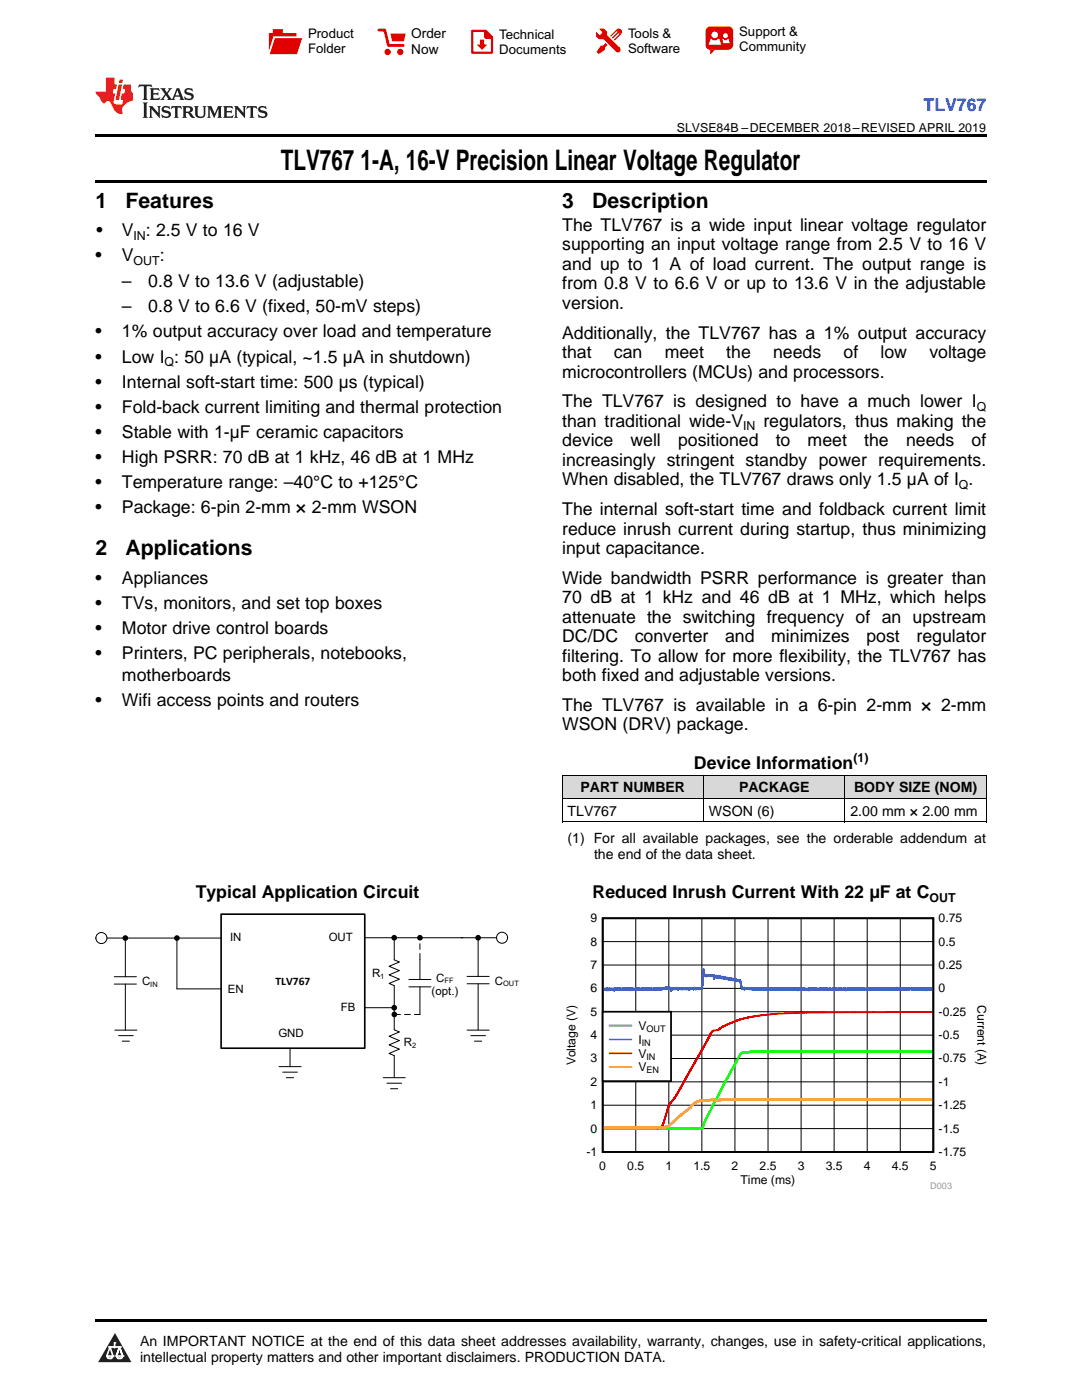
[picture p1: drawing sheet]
<svg xmlns="http://www.w3.org/2000/svg" width="216mm" height="279mm" viewBox="0 0 216 279" stroke-linecap="round" stroke-linejoin="round" font-family="sans-serif">
<defs><g id="words">
<g font-size="5.6">
<text x="56.1" y="33.9">TLV767</text>
<text x="72" y="33.9">1-A, 16-V Precision Linear Voltage Regulator</text>
</g>
<g font-size="4.2">
<text x="19" y="41.5">1</text>
<text x="25" y="41.5">Features</text>
<text x="112.2" y="41.5">3</text>
<text x="118.2" y="41.5">Description</text>
<text x="19" y="110.8">2</text>
<text x="25" y="110.8">Applications</text>
</g>
<text font-size="3.5" fill="#00f" x="184.3" y="22.2">TLV767</text>
<g font-size="3.5">
<text x="19.2" y="47.2">•</text>
<text x="24.3" y="47.2">V : 2.5 V to 16 V</text>
<text x="112.2" y="46.1">The TLV767 is a wide input linear voltage regulator</text>
<text x="19" y="52.2">•</text>
<text x="24.3" y="52.2">V</text>
<text x="31.9" y="52.2">:</text>
<text x="112.2" y="50">supporting an input voltage range from 2.5 V to 16 V</text>
<text x="112.2" y="53.9">and up to 1 A of load current. The output range is</text>
<text x="24.3" y="57.3">–</text>
<text x="29.6" y="57.3">0.8 V to 13.6 V (adjustable)</text>
<text x="112.2" y="57.7">from 0.8 V to 6.6 V or up to 13.6 V in the adjustable</text>
<text x="24.3" y="62.3">–</text>
<text x="29.6" y="62.3">0.8 V to 6.6 V (fixed, 50-mV steps)</text>
<text x="112.2" y="61.6">version.</text>
<text x="19" y="67.3">•</text>
<text x="24.3" y="67.3">1% output accuracy over load and temperature</text>
<text x="112.2" y="67.6">Additionally, the TLV767 has a 1% output accuracy</text>
<text x="112.2" y="71.5">that</text>
<text x="122.5" y="71.5">can</text>
<text x="132.6" y="71.5">meet</text>
<text x="144.9" y="71.5">the</text>
<text x="154.3" y="71.5">needs</text>
<text x="168.3" y="71.5">of</text>
<text x="175.7" y="71.5">low</text>
<text x="185.4" y="71.5">voltage</text>
<text x="19" y="72.4">•</text>
<text x="19" y="77.4">•</text>
<text x="24.3" y="72.4">Low I : 50 µA (typical, ~1.5 µA in shutdown)</text>
<text x="24.3" y="77.4">Internal soft-start time: 500 µs (typical)</text>
<text x="112.2" y="75.4">microcontrollers (MCUs) and processors.</text>
<text x="19" y="82.4">•</text>
<text x="24.3" y="82.4">Fold-back current limiting and thermal protection</text>
<text x="112.2" y="81.3">The TLV767 is designed to have a much lower I</text>
<text x="19" y="87.4">•</text>
<text x="24.3" y="87.4">Stable with 1-µF ceramic capacitors</text>
<text x="112.2" y="85.2">than traditional wide-V</text>
<text x="112.2" y="89.1">device</text>
<text x="125.8" y="89.1">well</text>
<text x="135.3" y="89.1">positioned</text>
<text x="152.3" y="85.2">regulators, thus making the</text>
<text x="154.8" y="89.1">to</text>
<text x="161.2" y="89.1">meet</text>
<text x="172.5" y="89.1">the</text>
<text x="180.8" y="89.1">needs</text>
<text x="193.9" y="89.1">of</text>
<text x="19" y="92.4">•</text>
<text x="24.3" y="92.4">High PSRR: 70 dB at 1 kHz, 46 dB at 1 MHz</text>
<text x="112.2" y="93">increasingly stringent standby power requirements.</text>
<text x="19" y="97.4">•</text>
<text x="24.3" y="97.4">Temperature range: –40°C to +125°C</text>
<text x="112.2" y="96.8">When disabled, the TLV767 draws only 1.5 µA of I .</text>
<text x="19" y="102.4">•</text>
<text x="24.3" y="102.4">Package: 6-pin 2-mm × 2-mm WSON</text>
<text x="112.2" y="102.8">The internal soft-start time and foldback current limit</text>
<text x="112.2" y="106.7">reduce inrush current during startup, thus minimizing</text>
<text x="112.2" y="110.6">input capacitance.</text>
<text x="19" y="116.6">•</text>
<text x="24.3" y="116.6">Appliances</text>
<text x="112.2" y="116.5">Wide bandwidth PSRR performance is greater than</text>
<text x="19" y="121.6">•</text>
<text x="24.3" y="121.6">TVs, monitors, and set top boxes</text>
<text x="112.2" y="120.4">70 dB at 1 kHz and 46 dB at 1 MHz, which helps</text>
<text x="112.2" y="124.3">attenuate the switching frequency of an upstream</text>
<text x="19" y="126.6">•</text>
<text x="19" y="131.6">•</text>
<text x="24.3" y="126.6">Motor drive control boards</text>
<text x="24.3" y="131.6">Printers, PC peripherals, notebooks,</text>
<text x="112.2" y="128.2">DC/DC</text>
<text x="126.7" y="128.2">converter</text>
<text x="144.7" y="128.2">and</text>
<text x="153.9" y="128.2">minimizes</text>
<text x="172.9" y="128.2">post</text>
<text x="182.9" y="128.2">regulator</text>
<text x="24.3" y="135.8">motherboards</text>
<text x="112.2" y="132">filtering. To allow for more flexibility, the TLV767 has</text>
<text x="112.2" y="135.9">both fixed and adjustable versions.</text>
<text x="19" y="140.8">•</text>
<text x="24.3" y="140.8">Wifi access points and routers</text>
<text x="112.2" y="141.9">The TLV767 is available in a 6-pin 2-mm × 2-mm</text>
<text x="112.2" y="145.8">WSON (DRV) package.</text>
<text x="138.5" y="153.5">Device Information</text>
<text x="39.1" y="179.2">Typical Application Circuit</text>
<text x="118.3" y="179.2">Reduced Inrush Current With 22 µF at C</text>
</g>
<g font-size="2.8">
<text x="115.8" y="158.2">PART NUMBER</text>
<text x="147.5" y="158.2">PACKAGE</text>
<text x="170.4" y="158.2">BODY SIZE (NOM)</text>
<text x="113.2" y="162.8">TLV767</text>
<text x="141.5" y="162.8">WSON (6)</text>
<text x="169.7" y="162.8">2.00 mm × 2.00 mm</text>
<text x="113.2" y="168.3">(1) For all available packages, see the orderable addendum at</text>
<text x="118.5" y="171.5">the end of the data sheet.</text>
<text x="27.9" y="268.6">An IMPORTANT NOTICE at the end of this data sheet addresses availability, warranty, changes, use in safety-critical applications,</text>
<text x="27.9" y="271.8">intellectual property matters and other important disclaimers. PRODUCTION DATA.</text>
</g>
<g font-size="2.7">
<text x="82.1" y="7.7">Order</text>
<text x="82.1" y="10.7">Now</text>
</g>
<g font-size="2.6">
<text x="61.5" y="7.6">Product</text>
<text x="61.5" y="10.6">Folder</text>
<text x="99.6" y="7.8">Technical</text>
<text x="99.6" y="10.8">Documents</text>
<text x="125.3" y="7.6">Tools &amp;</text>
<text x="125.3" y="10.6">Software</text>
<text x="147.5" y="7.2">Support &amp;</text>
<text x="147.5" y="10.2">Community</text>
</g>
<g font-size="2.5">
<text x="135" y="26.3">SLVSE84B –DECEMBER 2018–REVISED APRIL 2019</text>
<text x="26.6" y="47.9">IN</text>
<text x="26.7" y="52.9">OUT</text>
<text x="32.8" y="73.1">Q</text>
<text x="194.9" y="82">Q</text>
<text x="148.3" y="85.9">IN</text>
<text x="191.3" y="97.5">Q</text>
<text x="170.3" y="152.1">(1)</text>
<text x="185.5" y="180">OUT</text>
</g>
<g font-size="2.4">
<text x="117.8" y="184.1">9</text>
<text x="187.3" y="184.1">0.75</text>
<text x="117.8" y="188.7">8</text>
<text x="187.3" y="188.7">0.5</text>
<text x="117.8" y="193.4">7</text>
<text x="187.3" y="193.4">0.25</text>
<text x="117.8" y="202.7">5</text>
<text x="117.8" y="198">6</text>
<text x="187.3" y="202.7">-0.25</text>
<text x="187.3" y="198">0</text>
<text x="195" y="200.6" transform="rotate(90 195 200.6)">Current (A)</text>
<text x="117.8" y="207.4">4</text>
<text x="127.4" y="205.5">V</text>
<text x="127.4" y="208.3">I</text>
<text x="187.3" y="207.4">-0.5</text>
<text x="114.8" y="212.6" transform="rotate(-90 114.8 212.6)">Voltage (V)</text>
<text x="117.8" y="212">3</text>
<text x="127.4" y="211.1">V</text>
<text x="127.4" y="213.8">V</text>
<text x="187.3" y="212">-0.75</text>
<text x="117.8" y="221.4">1</text>
<text x="117.8" y="216.7">2</text>
<text x="187.3" y="221.4">-1.25</text>
<text x="187.3" y="216.7">-1</text>
<text x="117.8" y="226">0</text>
<text x="187.3" y="226">-1.5</text>
<text x="117" y="230.7">-1</text>
<text x="119.6" y="233.5">0</text>
<text x="125.2" y="233.5">0.5</text>
<text x="132.8" y="233.5">1</text>
<text x="138.4" y="233.5">1.5</text>
<text x="146" y="233.5">2</text>
<text x="151.6" y="233.5">2.5</text>
<text x="159.2" y="233.5">3</text>
<text x="164.8" y="233.5">3.5</text>
<text x="172.4" y="233.5">4</text>
<text x="177.9" y="233.5">4.5</text>
<text x="185.6" y="233.5">5</text>
<text x="187.3" y="230.7">-1.75</text>
<text x="147.8" y="236.2">Time (ms)</text>
</g>
<g font-size="2.3">
<text x="45.9" y="187.9">IN</text>
<text x="65.6" y="187.8">OUT</text>
<text x="28.3" y="196.6">C</text>
<text x="55" y="196.5">TLV767</text>
<text x="74.2" y="195.1">R</text>
<text x="87.1" y="195.9">C</text>
<text x="98.7" y="196.5">C</text>
<text x="45.5" y="198.2">EN</text>
<text x="68" y="201.8">FB</text>
<text x="86.1" y="198.6">(opt.)</text>
<text x="55.5" y="206.9">GND</text>
<text x="80.6" y="208.8">R</text>
</g>
<g font-size="1.8">
<text x="128.1" y="208.7">IN</text>
<text x="129" y="206">OUT</text>
<text x="129" y="211.5">IN</text>
<text x="129" y="214.2">EN</text>
</g>
<text font-size="1.8" fill="#999" x="185.6" y="237.3">D003</text>
<g font-size="1.5">
<text x="30" y="196.9">IN</text>
<text x="75.9" y="195.4">1</text>
<text x="88.7" y="196.2">FF</text>
<text x="100.4" y="196.8">OUT</text>
<text x="82.2" y="209.1">2</text>
</g>
</g></defs>
<g fill="#d8d8d8">
<path d="M112.2 154.8h28.2v4.6h-28.2z"/>
<path d="M140.4 154.8h28.2v4.6h-28.2z"/>
<path d="M168.6 154.8h28.2v4.6h-28.2z"/>
</g>
<path d="M22.9 266l3.3 5.9h-6.6z" fill="#231f20"/>
<path d="M21.3 270.6h1.2l-.3 .5h-.3a.53 .53 0 0 1-.6-.5z" fill-rule="evenodd" fill="#fff"/>
<path d="M21.3 270.6h1.2l-.3 .5h-.3a.53 .53 0 0 1-.6-.5z" fill="none" stroke="#231f20" stroke-width=".33"/>
<path d="M21.3 270.6l1.2 .1-.3 .4h-.5z" fill="none" stroke="#fff" stroke-width=".33"/>
<path d="M22.9 268.9h.1" fill="none" stroke="#fff" stroke-width=".33"/>
<path d="M22.9 268v.9z" fill="#fff"/>
<path d="M22.9 268v.9z" fill="none" stroke="#fff" stroke-width=".33"/>
<circle cx="22.9" cy="268" r=".16" fill="#fff"/>
<path d="M21.8 268.8h.1" fill="none" stroke="#fff" stroke-width=".33"/>
<path d="M21.8 268.8h2.2z" fill="#fff"/>
<path d="M21.8 268.8h2.2z" fill="none" stroke="#fff" stroke-width=".33"/>
<circle cx="24" cy="268.8" r=".16" fill="#fff"/>
<path d="M23.2 270.6h.1" fill="none" stroke="#fff" stroke-width=".33"/>
<path d="M23.8 268.8l-.6 1.8z" fill="#fff"/>
<path d="M23.8 268.8l-.6 1.8z" fill="none" stroke="#fff" stroke-width=".33"/>
<path d="M23.8 268.8l.7 1.8z" fill="#fff"/>
<path d="M23.8 268.8l.7 1.8z" fill="none" stroke="#fff" stroke-width=".33"/>
<path d="M24.4 270.6h.1" fill="none" stroke="#fff" stroke-width=".33"/>
<circle cx="21.3" cy="270.6" r=".16" fill="#fff"/>
<path d="M22 268.8l-.7 1.8z" fill="#fff"/>
<path d="M22 268.8l-.7 1.8z" fill="none" stroke="#fff" stroke-width=".33"/>
<path d="M22 268.8l.5 1.8z" fill="#fff"/>
<path d="M22 268.8l.5 1.8z" fill="none" stroke="#fff" stroke-width=".33"/>
<circle cx="22.5" cy="270.6" r=".16" fill="#fff"/>
<path d="M23.3 270.6h1.2a.63 .63 0 0 1-.6 .5 .63 .63 0 0 1-.6-.5z" fill-rule="evenodd" fill="#fff"/>
<path d="M23.3 270.6h1.2a.63 .63 0 0 1-.6 .5 .63 .63 0 0 1-.6-.5z" fill="none" stroke="#231f20" stroke-width=".33"/>
<path d="M23.3 270.6h1.2l-.4 .5h-.5z" fill="none" stroke="#fff" stroke-width=".33"/>
<path d="M23.2 270.6h.1" fill="none" stroke="#fff" stroke-width=".33"/>
<circle cx="24.5" cy="270.6" r=".16" fill="#fff"/>
<path d="M19 263.2h177.8v.5h-177.8z" fill="#000"/>
<path d="M120.3 183.3h65.9v46.6h-65.9z" fill="none" stroke="#000" stroke-width=".35"/>
<g fill="none" stroke="#000" stroke-width=".2">
<path d="M120.3 197.3h65.9M120.3 192.6h65.9M120.3 187.9h65.9M126.9 183.3v46.6M133.5 183.3v46.6M140 183.3v46.6M146.6 183.3v46.6M153.3 183.3v46.6M159.8 183.3v46.6M166.4 183.3v46.6M173 183.3v46.6M179.6 183.3v46.6"/>
<path d="M120.3 215.9h65.9M120.3 211.2h65.9M120.3 206.6h65.9M120.3 201.9h65.9M120.3 225.2h65.9M120.3 220.6h65.9"/>
</g>
<path d="M186.1 209.8h-.4v.1l-.2-.1-.4 .1v-.1l-.3 .1v-.1l-.8 .1-.2-.1-.1 .1-.2-.1v.1v-.1l-.2 .1-.2-.2v.2l-.1-.1-.2 .1-.5-.1-.1 .1v-.1l-.2 .1v-.1v.1l-.3-.1v.1l-.1-.1-.5 .1-.1-.1v.1v-.1l-.3 .1-.2-.1-.1 .1v-.1l-.3 .1v-.1v.1l-1.2-.1v.1l-.1-.1-.5 .1-.5-.1-.1 .1-.1-.1-.1 .1-.3-.1-.3 .1-.1-.1v.1l-.7-.1-.4 .1-.5-.1v.1l-.1-.1-.2 .1-.2-.1-.1 .1-.2-.1-.1 .1-.5-.1v.1l-.3-.1-.2 .1-.2-.1-.2 .1-.1-.1h-.5v.1l-.1-.1-.1 .1-.2-.1-.1 .1v-.1l-.2 .1-.6-.1-.1 .1-.7-.1-.5 .1-.1-.1v.1l-.3-.1-.1 .1v-.2l-.1 .2-.3-.2v.2l-.5-.1-.2 .1-.9-.1-.2 .1-.1-.2-.2 .2v-.1l-.5 .1-.3-.1v.1l-.3-.2-.1 .2-.1-.1-.6 .1-.2-.1v.1l-.6-.2-.1 .2-.1-.1-.4 .1v-.1l-.1 .1-.1-.1-.1 .1-.1-.2-.2 .2v-.1l-.2 .1-.2-.1-.1 .1-.1-.1v.1l-.3-.2-.1 .2h-.5l-.4-.1-.1 .1v-.1l-.1 .1-.5-.1v.1l-.1-.1v.1l-.4-.1v.1l-.3-.2-.1 .2-.1-.1-.1 .1-.2-.1-1.1 .1-.2-.1-.3 .1-.1-.1-.3 .1-.2-.1-.5 .1v-.2l-.1 .2-.1-.1v.1l-.1-.1v.1l-.1-.1-.3 .1v-.1l-.1 .1v-.1l-.2 .1-.1-.1v.1l-.1-.1-.4 .1v-.1v.1l-.6-.1-.1 .1v-.1l-.4 .1-.1-.1v.1l-.1-.1v.1l-.4-.1-.2 .1-.1-.1-.3 .1-.5-.1-.1 .1-.1-.1-.4 .1-.2-.1-1 .2-.1-.2v.2l-.5-.1v.2v-.2l-.3 .2-.1-.2-.2 .2-.1-.1-.1 .2v-.2l-.1 .2v-.1h-.3v.1l-.1-.1-.1 .1v-.1l-.5 .5-5 9.4-1.8 3.8-.5 1.4v-.1l-.1 .2-.1-.1-.2 .1-.3-.1v.1l-.1-.2v.2l-.2-.1-.2 .1v-.1l-.3 .1-.2-.1-.1 .1v-.1l-.2 .1-.1-.1-.3 .1v-.1l-.4 .1-.1-.1v.1l-.1-.1-.1 .1-.1-.1-.1 .1-.2-.1v.1l-.2-.1v.1l-.1-.2-.1 .2-.1-.1-.1 .1v-.1l-.2 .1v-.1l-.2 .1-.1-.2-.2 .2v-.1l-.3 .1-.1-.1v.1v-.1l-.3 .1v-.1l-.1 .2-.1-.2-.1 .1-.3-.1v.1l-.1-.1v.1v-.1v.1l-.1-.1v.1l-.2-.2-.1 .2-.2-.1v.1l-.2-.1-.1 .1-.1-.1-.6 .1v-.1v.1l-.3-.2-.1 .2-.2-.1-.1 .1v-.1l-.1 .1-.2-.1-.1 .1-.1-.1v.1l-.3-.1-.3 .1-.2-.1v.1v-.2v.2v-.1l-.1 .1-.1-.1v.1l-.4-.1-.1 .1v-.1v.1l-.2-.1-.1 .1v-.1l-.5 .1-.1-.2v.2l-.3-.1-.1 .1-.1-.2v.2l-.1-.1-.1 .1v-.2l-.1 .2-.1-.1-.1 .1-.2-.1v.1l-.2-.1-.1 .1-.1-.1-.2 .1-.3-.1-.2 .1-.2-.2-.2 .2-.1-.2v.2l-.1-.2-.1 .2-.1-.1-.1 .1v-.1l-.1 .1v-.2l-.1 .2-.1-.1-.2 .1v-.2l-.1 .2v-.1l-.2 .1-.1-.1v.1v-.1v.1l-.5-.1v.1v-.1l-.2 .1v-.2v.2v-.1v.1l-.2-.1v.1l-.1-.2-.1 .2-.2-.1-.1 .1-.2-.1-.3 .1v-.1v.1l-.1-.1h-.2v-.1v.2l-.3-.1-.2 .1-.1-.2-.1 .2-.2-.1-.1 .1-.2-.2-.2 .2-.2-.1-.1 .1v-.1v.1l-.3-.1v.1l-.1-.1" fill="none" stroke="#0f0" stroke-width=".35"/>
<path d="M186.1 197.5l-.1-.1v.2l-.1-.3-.1 .3-.1-.3v.3l-.1-.4v.4l-.1-.4-.1 .3v-.2l-.2 .2v-.2l-.1 .2-.1-.2-.1 .2v-.2v.2v-.2l-.1 .3-.1-.3v.3v-.4l-.1 .3-.1-.2-.1 .2-.1-.2v.2l-.1-.2v.3v-.3v.4l-.1-.4-.1 .3v-.4v.3l-.2-.2v.3v-.3v.3l-.2-.4v.3v-.2l-.2 .3v-.4l-.1 .4-.1-.3-.1 .2-.1-.2v.2v-.2v.2l-.1-.3-.1 .3-.1-.3-.1 .4-.1-.3-.1 .3-.1-.3-.1 .2v-.2v.2l-.1-.2-.1 .2v-.3v.3l-.1-.2-.1 .1v-.2l-.1 .2v-.2l-.1 .3v-.2l-.1 .1-.1-.2v.3l-.1-.3v.4l-.1-.3-.1 .3v-.4l-.1 .4-.1-.3-.1 .3v-.3v.2l-.1-.2v.2l-.1-.2-.1 .2v-.3v.3v-.3l-.1 .3v-.3l-.1 .3-.1-.3v.3l-.1-.3-.1 .3-.1-.3v.3l-.1-.2-.1 .2v-.3l-.1 .3-.1-.2v.2v-.2l-.1 .2v-.3l-.1 .3-.1-.2v.3v-.3l-.1 .2-.1-.2v.2v-.4l-.1 .4-.1-.2v.2v-.2l-.1 .1v-.1l-.1 .2v-.3l-.1 .3v-.3v.3v-.3l-.1 .3-.1-.2-.1 .3v-.4v.4l-.2-.4v.3l-.1-.3-.1 .3v-.3l-.1 .3-.1-.2-.1 .2v-.3l-.1 .4v-.4v.4v-.3l-.1 .2-.1-.2-.1 .2-.1-.3-.1 .4v-.3l-.1 .2-.1-.2-.1 .3v-.4l-.1 .4v-.3l-.1 .2v-.2v.3l-.1-.3v.2v-.2v.2l-.2-.2v.3v-.4l-.1 .3-.1-.3-.1 .3v-.2v.2l-.2-.2v.2l-.1-.2v.2l-.1-.3-.1 .2v-.2l-.1 .4-.1-.3-.1 .2v-.2v.3l-.1-.4-.1 .3v-.3l-.1 .2-.1-.1v.2l-.1-.3-.1 .3v-.3l-.1 .3-.2-.2v.2l-.1-.3v.4v-.3l-.1 .1v-.1l-.1 .2v-.3v.4l-.1-.4-.1 .3v-.2v.2l-.1-.3-.1 .3v-.2l-.1 .1v-.2v.3l-.1-.2v.2l-.1-.3v.4l-.1-.3-.1 .2-.1-.2v.3v-.3l-.1 .3-.1-.3v.2l-.1-.2v.3l-.1-.4-.2 .3v-.2l-.1 .2-.1-.2v.3l-.1-.3v.3l-.1-.3v.2v-.3l-.2 .4v-.4l-.1 .3v-.2l-.1 .3v-.3v.2l-.1-.2-.1 .2v-.2l-.1 .2v-.2l-.1 .2v-.3l-.1 .4-.2-.3v.2v-.3v.3v-.3l-.1 .3-.1-.3-.1 .4-.1-.4-.2 .3v-.3v.4l-.1-.3-.1 .3v-.3l-.1 .2v-.3l-.1 .3v-.3l-.1 .3v-.2l-.1 .2-.1-.1v.2l-.1-.3v.3l-.1-.3-.1 .3v-.2l-.1 .1v-.2v.2l-.2-.2v.4l-.1-.4v.3l-.1-.3-.1 .2v-.3l-.1 .3v-.3l-.1 .4-.1-.3-.1 .2v-.2l-.1 .2v-.2l-.1 .2v-.3l-.1 .3v-.3l-.1 .3-.1-.2v.3l-.1-.3v.3v-.3v.3l-.1-.4v.3l-.1-.2-.1 .3-.1-.3-.1 .3v-.3v.3l-.1-.3-.1 .3v-.4l-.1 .4-.1-.2v.2l-.1-.2v.2v-.3l-.1 .3v-.3v.3l-.1-.3-.1 .2v-.3v.3v-.2v.2l-.2-.2v.2l-.1-.1v.1l-.1-.2v.3l-.1-.3v.3l-.1-.4-.1 .4-.1-.3-.1 .2v-.2l-.1 .3v-.3l-.2 .3v-.3v.2l-.2-.3v.3l-.1-.3-.1 .3-.1-.2v.3v-.3l-.2 .3v-.4l-.1 .3v-.2l-.2 .2v-.3l-.1 .4v-.4l-.1 .3-.1-.2v.2l-.1-.2v.2v-.3l-.2 .3-.2-.2v.3l-.1-.3-.1 .2-.2-.3v.3l-.1-.3v.4l-.1-.3v.2l-.1-.2-.1 .2-.1-.3-.1 .4v-.3v.3v-.2l-.1 .1v-.2v.2v-.2l-.1 .2v-.2l-.2 .3-.1-.4v.3l-.1-.2-.1 .2v-.3l-.1 .5-.1-.4-.2 .3v-.3l-.1 .3-.2-.3v.4v-.4l-.1 .3v-.3v.3l-.1-.3-.1 .2v-.3l-.2 .4v-.3l-.1 .3v-.3v.2l-.1-.2-.1 .3-.1-.3-.1 .2v-.2v.2v-.2l-.1 .2v-.2v.2l-.1-.2-.1 .2-.1-.3v.3l-.2-.2v.4l-.1-.5-.1 .3v-.2l-.1 .2-.1-.2v.2v-.3l-.2 .4-.1-.3v.3v-.3v.3l-.2-.4v.3v-.3l-.1 .4v-.3l-.1 .2v-.2l-.1 .2-.1-.2v.2l-.1-.3v.3l-.2-.3v.3v-.2l-.1 .2v-.2v.2l-.1-.3-.1 .4v-.3l-.1 .3-.1-.4-.1 .4-.1-.3v.1l-.1-.1v.2l-.1-.3-.1 .3-.1-.3v.3v-.3l-.1 .3v-.3v.3l-.1-.2-.1 .3v-.4l-.1 .3v-.2l-.1 .3v-.3v.2v-.2l-.1 .2v-.2l-.1 .3-.1-.4-.1 .3-.2-.2v.3v-.3v.3l-.1-.3-.1 .3v-.4l-.1 .3-.1-.2v.2l-.1-.2v.2v-.2l-.1 .2v-.3v.3l-.1-.2-.2 .2v-.2v.2l-.1-.2-.1 .3v-.3v.3l-.1-.4v.3l-.1-.2-.1 .2-.1-.2v.2v-.2l-.1 .3v-.3v.2l-.1-.2-.1 .2v-.2l-.1 .3v-.3v.2v-.2l-.1 .2-.1-.2v.3l-.1-.4v.3l-.2-.2v.2v-.3l-.1 .3-.1-.3v.4v-.3v.2l-.1-.2-.1 .2v-.2l-.2 .3v-.3l-.1 .2-.1-.2v.2l-.1-.3v.3l-.1-.3-.1 .3v-.3l-.2 .3v-.3l-.1 .3v-.2l-.1 .2v-.2l-.1 .2v-.3l-.2 .4-.1-.4-.1 .3-.1-.3v.2v-.2l-.1 .3v-.3l-.1 .4-.1-.4-.1 .3v-.3l-.1 .2v-.2l-.1 .3v-.3l-.1 .3v-.3l-.1 .3-.1-.3-.1 .2v-.2v.2v-.2l-.2 .2v-.2v.3l-.1-.3-.1 .2v-.2l-.1 .2v-.2l-.1 .2v-.2v.2v-.2l-.1 .2-.1-.2v.2v-.2l-.1 .2v-.3l-.1 .3v-.3l-.2 .2-.1-.2v.2v-.2l-.1 .4-.1-.3v.2l-.1-.2v.2l-.1-.3v.3l-.1-.3v.2l-.4-1.7v.3l-.1-.3v.2l-.2-.2v.2l-.1-.2v.3l-.1-.3-.1 .1v-.2l-.1 .2v-.2v.2l-.1-.2-.1 .2v-.3l-.1 .3v-.2l-.1 .2v-.2l-.1 .2-.1-.3-.1 .2-.1-.3-.1 .4v-.4l-.1 .3-.1-.4-.1 .3v-.3l-.1 .3-.1-.3v.3v-.3v.3l-.1-.3-.2 .3v-.3v.3l-.2-.3v.2v-.3l-.1 .3-.1-.3-.1 .3-.1-.3-.1 .2v-.2v.2l-.2-.3-.1 .3-.2-.4v.4v-.3v.3l-.1-.3-.1 .2-.1-.3v.3v-.3l-.2 .3v-.3l-.1 .2-.1-.3v.2l-.1-.2v.3v-.3l-.1 .3v-.3v.2l-.1-.2-.1 .3v-.4l-.1 .3v-.3v.3l-.1-.2-.1 .2-.1-.2-.1 .6v-.7v.1l-.1-.2-.1 .3-.1-.3v.2l-.1-.1-.1 .1-.1-.2v.2l-.1-.2-.1 .2-.1-.3-.2 .3v-.2v.2l-.1-.2v.2l-.1-.2v.2l-.1-.2v.2v-.2l-.1 .3v-.3v.3l-.1-.3-.1 .2-.2-.3v.2l-.2-1.3-.3 3.8v.2l-.1-.2v.2v-.3l-.1 .3v-.2v.2l-.1-.2-.1 .2v-.3l-.1 .4v-.3l-.1 .2-.1-.2-.1 .2v-.2l-.1 .2-.1-.2v.2v-.3l-.1 .3v-.3l-.1 .4-.1-.3-.1 .2v-.2l-.1 .1v-.2l-.2 .4v-.3v.3l-.1-.4v.3l-.1-.2-.1 .2-.1-.2-.1 .2v-.3v.3l-.1-.2-.1 .2v-.2l-.1 .3v-.3l-.1 .3v-.3l-.1 .3v-.3l-.1 .3v-.3l-.1 .2-.1-.2v.3l-.1-.4-.1 .3-.2-.2v.3l-.1-.3v.3l-.1-.4v.3l-.2-.2-.1 .3v-.3l-.1 .3-.1-.3v.3l-.1-.3-.1 .3-.1-.3v.2l-.1-.2-.1 .2v-.2l-.1 .2v-.2l-.1 .4-.2-.5v.3l-.2-.2v.2v-.2l-.1 .2v-.2v.3l-.1-.3v.2l-.2-.2v.3l-.1-.4-.1 .3v-.2v.2l-.1-.3-.2 .5-.1-.3v.5l-.1-.6v.2v-.3l-.1 .2-.1-.2-.1 .3-.1-.4-.1 .3-.1-.2v.2l-.1-.2v.2v-.2l-.1 .2-.2-.2-.1 .3v-.3l-.1 .2-.1-.2v.3l-.1-.2v.2l-.1-.3-.1 .4v-.4l-.1 .4-.1-.3v.3l-.1-.2v.2l-.1-.2v.2l-.1-.2v.2l-.1-.2-.2 .2v-.2v.2v-.2l-.2 .2-.1-.2v.2l-.1-.3v.4v-.3l-.1 .3-.1-.3-.1 .3v-.4v.3l-.1-.3-.1 .4v-.3v.3l-.1-.3v.2l-.1-.2-.1 .2v-.2v.3l-.1-.4-.1 .4v-.3v.2v-.2v.2l-.1-.2-.1 .2v-.3v.3v-.2v.2l-.1-.2v.2l-.1-.4v.4v-.2l-.1 .2v-.3l-.1 .3v-.3v.3l-.1-.3v.2l-.1-.1v.2l-.1-.2-.1 .2v-.3v.4v-.4l-.2 .4v-.3v.2v-.3l-.1 .3v-.2v.2l-.1-.3v.3l-.1-.2-.1 .2-.1-.2v.2l-.1-.3v.3l-.1-.2v.2l-.1-.3v.3l-.1-.2v.3v-.3l-.1 .3-.1-.3v.3l-.1-.3-.1 .3-.2-.3-.1 .3v-.3v.3l-.1-.3-.1 .2v-.2l-.1 .3-.1-.3v.3l-.1-.3v.2v-.1l-.2 .1v-.2l-.1 .3v-.3l-.1 .3-.1-.3-.1 .3-.1-.3-.1 .3v-.3l-.1 .4-.1-.5v.3l-.3-.2v.2v-.2v.3l-.1-.4v.3l-.1-.2-.1 .2v-.2v.3l-.1-.3v.3v-.3l-.1 .2v-.2v.2l-.1-.2-.2 .2v-.3l-.1 .4-.1-.3v.2l-.2-.2v.2v-.3v.3l-.1-.2v.2l-.1-.2v.2l-.1-.2v.2l-.1-.3v.4l-.1-.4-.1 .3v-.2v.3l-.1-.3-.1 .2v-.3v.4l-.1-.3-.1 .2-.1-.2-.1 .3-.1-.3-.1 .3v-.3l-.1 .3-.1-.3-.1 .4v-.4l-.1 .3-.1-.3v.3v-.2l-.1 .1-.1-.1v.1v-.2v.3l-.2-.3v.3l-.1-.3-.1 .3v-.3v.3l-.1-.2-.1 .2v-.3l-.1 .3v-.3l-.1 .3-.1-.2-.1 .3-.1-.5-.1 .3v-.2l-.1 .3-.1-.3-.1 .3-.1-.3-.1 .3" fill="none" stroke="#36f" stroke-width=".35"/>
<path d="M186.1 202h-20.3l-10 .3-4.6 .4-1.9 .4-2.3 .6-2.6 1.1-1.1 .7-.9 .2-.4 .3-7.1 12.7-1.3 1.7-1.2 3.7-.6 1-.2 .1h-11.2" fill="none" stroke="#f00" stroke-width=".35"/>
<path d="M186.1 219.4l-.2-.1v.2l-.1-.1-.1 .1v-.1l-.1 .1v-.1v.1v-.1l-.1 .1-.1-.1v.1l-.1-.2v.2l-.1-.1-.1 .1v-.2v.2l-.1-.1v.2v-.2l-.1 .1v-.1l-.2 .1v-.2l-.2 .1v-.1v.2l-.2-.2-.1 .2v-.2l-.2 .1v-.1l-.2 .2v-.2l-.1 .2v-.1v.1l-.1-.1-.1 .1v-.1l-.1 .1v-.2v.2v-.1l-.3 .1v-.1l-.1 .1v-.2l-.1 .2-.1-.2-.1 .2-.1-.2-.2 .2v-.2v.2l-.1-.2-.1 .2-.2-.2v.2v-.2l-.1 .1-.1-.1v.2l-.1-.2v.2l-.1-.2v.2l-.3-.2v.2l-.3-.2v.3v-.3l-.1 .2-.1-.2-.1 .2v-.2v.2v-.2l-.2 .2v-.1l-.1 .1-.2-.2-.2 .2-.2-.2-.1 .2v-.2l-.1 .2-.1-.1-.1 .1-.1-.1-.1 .1v-.1v.1l-.1-.1-.1 .1-.3-.2-.1 .2-.2-.1-.1 .1v-.2v.2l-.1-.1-.2 .1-.1-.1-.2 .1v-.2l-.1 .2-.1-.2v.1l-.2-.1-.1 .2v-.2l-.2 .2v-.1l-.1 .1-.2-.1v.1v-.1l-.1 .1-.1-.2-.2 .2-.1-.1-.1 .1-.1-.2-.1 .2v-.1v.1l-.2-.2-.1 .2v-.2l-.2 .2v-.2l-.3 .2-.1-.2-.2 .2-.3-.2-.2 .2v-.1l-.3 .1-.1-.2v.1v-.1v.1l-.3 .1-.2-.2-.2 .2v-.2l-.1 .2-.1-.2v.2v-.1h-.2v.1l-.3-.2-.1 .2v-.2l-.1 .2v-.1l-.2-.1v.2l-.1-.2v.2v-.1l-.1 .1v-.1l-.1 .1-.3-.2v.2l-.1-.2-.1 .2v-.2l-.1 .2-.1-.2-.1 .2-.1-.2-.2 .2-.1-.1-.3 .1-.1-.2-.1 .2-.1-.2v.2l-.1-.2v.2l-.1-.2v.2l-.1-.2-.2 .2v-.2l-.2 .2-.1-.2-.1 .2-.1-.2v.2l-.1-.2-.1 .2-.1-.2-.2 .2-.1-.2-.1 .2-.1-.1-.1 .1-.1-.2v.2v-.2l-.1 .2-.2-.1v.1l-.2-.2-.1 .2-.1-.2-.3 .1-.1-.1v.2v-.2l-.2 .2-.1-.1-.1 .1v-.2l-.1 .2v-.2l-.1 .2-.1-.1-.1 .1-.1-.2-.1 .2-.2-.2v.2l-.1-.2-.1 .1v-.1l-.1 .2-.1-.1v.1l-.1-.2v.2l-.1-.2-.1 .2-.1-.1v.1v-.2l-.1 .1-.1-.1v.2v-.1l-.1 .1-.1-.2v.2l-.2-.2v.2l-.1-.2-.1 .2v-.1l-.1 .1-.2-.1v.2l-.2-.3v.2v-.2l-.2 .2-.2-.2-.1 .2v-.1l-.1 .1-.1-.1-.1 .1-.1-.1-.1 .1-.1-.1v.1l-.1-.1v.2l-.1-.2-.1 .1v-.1v.1l-.1-.2-.1 .2-.1-.2-.3 .1v-.1l-.1 .1-.1-.1-.2 .2-.1-.1-.2 .1v-.2l-.1 .2-.1-.2v.2l-.1-.2-.3 .2-.1-.2-.1 .2-.2-.1-.1 .1v-.2l-.1 .2-.2-.2-.1 .2-.1-.2v.1h-.2l-.1 .1-.1-.1v.1l-.1-.1v.1l-.1-.2-.1 .2v-.2l-.1 .2-.3-.2-.1 .2-.2-.1-.1 .1v-.1l-.2 .1-.1-.1v.1l-.1-.2v.2l-.1-.2-.1 .2v-.1l-.2 .1-.1-.1-.1 .1v-.2v.2l-.1-.1v.1l-.2-.2-.1 .2v-.1l-.2 .1-.1-.1v.1v-.2l-.1 .2v-.1l-.2 .1-.1-.2-.1 .2-.1-.1v.2l-.1-.2-.1 .1-.1-.1v.1v-.1v.1h-.3l-.1-.2v.2l-.1-.1v.1l-.1-.1-.2 .1-.1-.1-.1 .2-.1-.2v.1l-.2-.1-.3 .1v-.1v.1l-.1-.2-.1 .2-.1-.1v.1v-.2v.2l-.1-.2-.1 .2-.1-.2v.2v-.1l-.2 .1v-.2l-.2 .2-.1-.2-.1 .2-.1-.2-.1 .2-.2-.1-.1 .2v-.2l-.2 .2-.2-.2v.1l-.1-.1-.1 .1-.3-.2v.2l-.2-.2v.2l-.1-.1-.1 .1-.1-.1v.1v-.2l-.1 .2v-.1l-.1 .1-.1-.1v.1l-.1-.2-.1 .2-.1-.1v.1v-.1l-.1 .1v-.1l-.1 .1v-.1l-.1 .1v-.1l-.2 .1-.2-.1-.1 .1v-.1v.1l-.1-.1v.1v-.1l-.1 .1-.1-.1v.1l-.1-.1v.1v-.1l-.1 .1-.2-.2-.3 .3v-.2l-.1 .1-.1-.1-.1 .1-.2-.1v.1v-.1l-.1 .1-.1-.1-.2 .1v-.2v.2l-.2-.2-.3 .2v-.1v.1l-.1-.1v.1l-.1-.1v.2l-.2-.2-.1 .1-.1-.1v.1v-.1l-.1 .1-.1-.1v.2l-.1-.2-.1 .2v-.2l-.1 .1-.1-.1-.2 .1-.1-.1v.1l-.1-.1v.2l-.1-.2v.2l-.1-.2-.2 .1-.2-.1v.2v-.2l-.3 .1v-.1l-.1 .2v-.2l-.1 .1v-.1l-.2 .2-.1-.2v.2l-.1-.2v.2v-.2l-.1 .2v-.1v.1v-.1v.1l-.2-.1v.1l-.2-.1-.1 .1-.2-.1-.2 .1-.1-.2v.2l-.1-.2v.2l-.1-.2-.2 .2-.1-.2-.3 .2-.2-.2-.1 .3-.1-.2-.1 .2-.3-.2-.1 .1-.1-.1v.1h-.4l-.2 .2v-.2v.2l-.1-.2-.1 .2v-.1l-.1 .1v-.2v.2l-.1-.2-.1 .2v-.2l-.1 .2v-.1l-.2 .1v-.1l-.2 .3-.1-.2-.1 .3-.2-.1v.1l-.1-.1-.1 .2v-.1l-.4 .4-.3 .6v-.1l-.3 .3v-.2l-.1 .4-.1-.2v.2l-.1-.1-.2 .4v-.3l-.5 .6v-.1l-.1 .2-.1-.1v.1h-.1l-.1 .2-.1-.1-.2 .4v-.2l-.2 .3v-.1l-.5 .6-.1-.1v.1l-.1-.1-.1 .3v-.1v.1v-.1l-.7 .8v-.1l-.2 .3-.1-.1-.1 .3-.1-.1-.2 .3v-.1l-.2 .2v-.2l-.2 .3v-.2l-.1 .2v-.2l-.2 .2v-.2l-.1 .3v-.2l-.1 .2-.1-.2-.3 .3-.2-.2v.1l-.2-.1v.2v-.2v.2l-.2-.2v.1v-.1l-.2 .1-.1-.2-.1 .3-.1-.2v.1l-.1-.1-.1 .1-.2-.2v.2v-.1l-.3 .1-.2-.1v.2v-.2l-.2 .1-.1-.1-.1 .2v-.2l-.1 .2-.1-.2-.1 .1-.1-.1v.1l-.3-.1v.1l-.1-.2-.2 .2h-.2v-.1l-.1 .2v-.2l-.1 .2-.2-.2v.2l-.2-.2v.2l-.2-.2v.2v-.2l-.1 .1-.1-.1-.2 .2-.1-.1h-.1v-.1l-.2 .2v-.2l-.2 .1v-.1l-.1 .1v-.1l-.2 .1-.1-.2v.2l-.2-.1v.1l-.2-.1v.1l-.1-.1-.1 .2v-.3l-.2 .2v-.1l-.1 .1-.2-.1v.1v-.2l-.1 .2-.1-.2-.1 .3-.1-.2-.1 .2v-.2l-.1 .2-.1-.2-.2 .2v-.2l-.1 .2-.2-.2v.2l-.1-.2-.1 .1-.2-.1-.1 .2v-.2v.1l-.2-.1v.1l-.1-.1-.1 .2-.2-.2-.1 .2-.1-.2v.1l-.1-.1-.1 .1-.2-.1v.2v-.2l-.2 .2v-.2l-.1 .2v-.2l-.3 .1-.3-.1-.1 .1v-.1l-.2 .2-.2-.2v.2v-.2l-.1 .2v-.2v.2l-.2-.2v.2v-.2l-.1 .1-.1-.1" fill="none" stroke="#f90" stroke-width=".35"/>
<path d="M120.3 201.9h13.6v13.9h-13.6z" fill-rule="evenodd" fill="#fff"/>
<path d="M120.3 201.9h13.6v13.9h-13.6z" fill="none" stroke="#000" stroke-width=".35"/>
<path d="M121.7 204.7h4.3" fill="none" stroke="#0f0" stroke-width=".35"/>
<path d="M121.7 207.4h4.3" fill="none" stroke="#36f" stroke-width=".35"/>
<path d="M121.7 210.2h4.3" fill="none" stroke="#f00" stroke-width=".35"/>
<path d="M121.7 213h4.3" fill="none" stroke="#f90" stroke-width=".35"/>
<path d="M44.1 182.4h28.7v26.8h-28.7z" fill-rule="evenodd" fill="#fff"/>
<path d="M44.1 182.4h28.7v26.8h-28.7z" fill="none" stroke="#000" stroke-width=".33"/>
<g fill="none" stroke="#000" stroke-width=".2">
<path d="M112.2 159.4h84.6M112.2 154.7h84.6M112.2 154.7v9.4M140.4 154.7v9.4M168.6 154.7v9.4M196.8 154.7v9.4M112.2 164h84.6M21.3 187.2h22.8M22.8 196.4h4.4M22.8 194.9h4.4M25 187.2v7.7M25 196.4v9.2"/>
<path d="M35.3 187.2v10.2h8.8M72.8 187.1h26.3M78.7 187.1v4.5l1 .4-2.1 .8 2.1 .9-2.1 .9 2.1 .8-2.1 .9 1.1 .4v8.8l1 .5-2.1 .8 2.1 .9-2.1 .8 2.1 .9-2.1 .8 1.1 .5v4.4M81.6 196.9h4.4M81.6 195.5h4.4M83.8 191.4v4.1M83.8 196.9v5.6M93.2 196.3h4.4M93.2 194.9h4.4M95.4 187.1v7.8M95.4 196.3v9.2M22.9 205.6h4.4"/>
<path d="M23.7 206.7h2.9M24.4 207.8h1.4M55.7 212.9h4.4M56.4 214h2.9M57.1 215.1h1.5M57.9 209.2v3.7M72.8 201.1h5.9M76.5 215.1h4.4M77.2 216.2h2.9M77.9 217.3h1.5M93.2 205.6h4.4M94 206.7h2.9"/>
<path d="M94.7 207.8h1.4"/>
<circle cx="20.2" cy="187.2" r="1.1"/>
<circle cx="100.2" cy="187.1" r="1.1"/>
</g>
<g fill="#000">
<circle cx="25" cy="187.2" r=".56"/>
<circle cx="35.3" cy="187.2" r=".56"/>
<circle cx="78.7" cy="187.1" r=".56"/>
<circle cx="83.8" cy="187.1" r=".56"/>
<circle cx="95.4" cy="187.1" r=".56"/>
<circle cx="78.7" cy="201.1" r=".56"/>
<circle cx="78.7" cy="202.5" r=".56"/>
</g>
<path d="M83.8 191.4v-4.3M83.8 202.5h-5.1" fill="none" stroke="#000" stroke-width=".2" stroke-dasharray="1.1 .8"/>
<path d="M19 35.9h177.8v.5h-177.8zM19 26.8h177.8v.6h-177.8zM112.2 164l.1 .1zM168.5 164l.1 .1zM196.7 164l.1 .1z" fill="#000"/>
<path d="M27.7 16.9l-.1 .6 .6-.3h.5v.2v2.2l-.2 .4h1l-.2-.4v-2.2v-.2h.5l.6 .3-.2-.6zM29.9 17.6l.2 .4v1.6l-.2 .4h1.9l.1-.6a1.09 1.09 0 0 1-1.3 .1v-.6h.6l.4 .2v-.7l-.2 .2h-.8v-.6l.2-.1a1.01 1.01 0 0 1 1 .3l-.1-.6zM32 17.6l.9 1.2-1 1.2h.9l-.2-.3 .5-.7 .5 .7-.3 .3h1.7l-.2-.3 .1-.4h1l.1 .4-.2 .3h1l-.3-.4-.7-2h-.5l-1 2.2-.8-1.1 .9-1.1h-.9l.2 .2-.4 .7-.4-.7 .2-.2zM35.4 18l.4 1h-.8zM37 17.7a.66 .66 0 0 0-.2 .8 .66 .66 0 0 0 .6 .4l.7 .2 .1 .2a.8 .8 0 0 1-.7 .4 .8 .8 0 0 1-.7-.5l.1 .8 .2-.2a.94 .94 0 0 0 1.1 .1 .94 .94 0 0 0 .4-.9 1.48 1.48 0 0 0-1.3-.6v-.4a1.1 1.1 0 0 1 1.2 .2l-.2-.6-.2 .1-.5-.1zM28.5 20.4l.2 .4v2.3l-.2 .4h1l-.2-.4v-2.3l.2-.4zM29.7 21.2l.2 .4v1.5l-.2 .4h.8l-.3-.4 .1-1.3 1.6 1.8v-2l.2-.4h-.7l.2 .2v1.1l-1.2-1.3zM32.5 21.3a.66 .66 0 0 0-.2 .8 .66 .66 0 0 0 .6 .4l.6 .2 .2 .2a.8 .8 0 0 1-.8 .4 .8 .8 0 0 1-.7-.5l.2 .7 .2-.1a.94 .94 0 0 0 1 .1 .94 .94 0 0 0 .5-1 1.47 1.47 0 0 0-1.3-.6l-.1-.3a1.1 1.1 0 0 1 1.3 .2l-.2-.6-.2 .1-.5-.2zM34.3 21.2l-.2 .6a.64 .64 0 0 1 .8-.3v1.6l-.2 .4h1l-.3-.4 .1-1.6a.66 .66 0 0 1 .8 .3l-.2-.6zM36.3 21.2l.3 .4v1.5l-.3 .4h1l-.2-.2v-.7h.5l.1 .1a.8 .8 0 0 0 1.2 .7l-1-1a.62 .62 0 0 0 .6-.5 .62 .62 0 0 0-.6-.7zM37.1 21.5h.1a.48 .48 0 0 1 .6 0 .48 .48 0 0 1 .1 .6l-.2 .1-.6 .1zM38.7 21.2l.2 .2a2.29 2.29 0 0 0 .4 2 1.05 1.05 0 0 0 1.7-.7v-1.3l.2-.2h-.8l.2 .4v1.1a.61 .61 0 0 1-.6 .6 .61 .61 0 0 1-.6-.6v-1.1l.3-.4zM41.3 21.2l.3 .4v1.5l-.3 .4h.8l-.2-.4v-1.4l.8 1.9 .9-1.9v1.4l-.2 .4h.9l-.2-.4v-1.5l.2-.4h-.8l-.7 1.5-.6-1.5zM44.5 21.2l.2 .4v1.5l-.2 .4h1.9l.2-.6a1.1 1.1 0 0 1-1.4 .2v-.7h.6l.4 .2v-.6l-.2 .1-.8 .1v-.6l.2-.1a1.02 1.02 0 0 1 1.1 .2l-.2-.5zM46.7 21.2l.2 .4v1.5l-.2 .4h.8l-.3-.4 .1-1.3 1.6 1.8v-2l.2-.4h-.7l.2 .2v1.1l-1.2-1.3zM49.3 21.2l-.1 .6a.64 .64 0 0 1 .8-.3v1.6l-.3 .4h1l-.2-.4v-1.6a.66 .66 0 0 1 .8 .3l-.1-.6zM51.7 21.3a.66 .66 0 0 0-.2 .7 .66 .66 0 0 0 .7 .5l.6 .2 .1 .2a.8 .8 0 0 1-.7 .4 .8 .8 0 0 1-.7-.5l.1 .7 .2-.1a.94 .94 0 0 0 1.1 .1 .94 .94 0 0 0 .4-1 1.48 1.48 0 0 0-1.2-.6l-.1-.3a1.1 1.1 0 0 1 1.2 .2l-.2-.6-.1 .1-.6-.2z" fill="#231f20"/>
<path d="M21.1 15.5v2.8h-2v.4l.9 .9a.96 .96 0 0 0 1 1 .59 .59 0 0 1 .5-.4 .59 .59 0 0 1 .5 .3l.4 .8a1.61 1.61 0 0 0 2.1 1.3 1.63 1.63 0 0 1 1.1-2.2l.9-.3v-1.5a1.6 1.6 0 0 1-.4-1.7h-1.4l-.2 .9h.5l-.2 .8h-.5l-.2 1v.3h.5l-.2 .9h-.7a.74 .74 0 0 1-1-.6l.3-1.6h-.5l.2-.8h.5l.1-.9h-.4v-1.4zM23.7 16.9l-.7 3h.8l.6-3zM23.8 15.9l-.1 .7h.7l.2-.7z" fill="#ee1d23"/>
<g fill="#d60000">
<path d="M54.4 5.8h2v.8h2.8v4.2h-5.5v-4.2h.7z" fill-rule="evenodd"/>
<path d="M54.7 7.5h5.6l-1 3.3h-5.6z" fill-rule="evenodd"/>
</g>
<path d="M54.6 7.4h5.8l-.1 .1h-5.5l-1.1 3.3z" fill-rule="evenodd" fill="#fff"/>
<path d="M54.6 7.4h5.8l-.1 .1h-5.5l-1.1 3.3z" fill="none" stroke="#fff" stroke-width=".2"/>
<path d="M75.6 6h1.2l.7 3.1h3" fill="none" stroke="#d60000" stroke-width=".56"/>
<g fill="#d60000">
<path d="M77.9 6.7h3.1l-.4 1.5h-2.3z" fill-rule="evenodd"/>
<circle cx="77.3" cy="10.4" r=".64"/>
<circle cx="79.9" cy="10.4" r=".64"/>
</g>
<path d="M94.2 6.2h2.7l1.3 1.2v3.1h-4z" fill="none" stroke="#d60000" stroke-width=".44"/>
<g fill="#d60000">
<path d="M95.8 7.9h.8v1h.6l-1 1.1-1-1v-.1h.6z" fill-rule="evenodd"/>
<path d="M96.6 6.2h.3l1.3 1.2v.4h-1.3l-.3-.4z" fill-rule="evenodd"/>
<path d="M119.6 5.7h.9l.6 .6 .1 .7 2.5 2.5-.8 .8-2.3-2.3-1.1-.2-.6-.6v-.8l.7 .6 .5-.4v-.2l-.4-.5z" fill-rule="evenodd"/>
<path d="M119.9 9.1h.4l.5-.5 .4 .4-.5 .5v.4l-1.2 .9-.5-.5z" fill-rule="evenodd"/>
<path d="M123 5.9a.67 .67 0 0 1 .9 0 .67 .67 0 0 1 0 .9z" fill-rule="evenodd"/>
<path d="M123 5.9l.9 .9-1.2 1.2h-.2l.1-.2 .9-.9 .1-.2h-.3l-.9 1h-.2v-.2l.9-1 .1-.2h-.3l-.9 1h-.2v-.2z" fill-rule="evenodd"/>
<circle cx="123.3" cy="9.9" r=".54"/>
</g>
<path d="M121.1 6.3l-.1 .7" fill="none" stroke="#d60000" stroke-width=".2"/>
<g fill="#d60000">
<path d="M141.1 5.5l.6-.2h3.6a.95 .95 0 0 1 1 .9v2.8a.95 .95 0 0 1-1 .9h-3.6a.95 .95 0 0 1-.9-.9v-2.8z" fill-rule="evenodd"/>
<path d="M141.7 9.9h.9l-.7 .9h-.2z" fill-rule="evenodd"/>
</g>
<g fill="#fff">
<path d="M144.3 8.6h1.3z"/>
<path d="M141.8 7.8h.3l.1 .2h.8l.2-.2h.3l.4 1.1h-2.5z" fill-rule="evenodd"/>
<path d="M144.2 7.8h.2l.2 .2h.4l.2-.2h.2l.2 .8h-1.3z" fill-rule="evenodd"/>
<circle cx="142.6" cy="6.9" r=".65"/>
<circle cx="144.8" cy="7.1" r=".48"/>
</g>
<use href="#words"/>
</svg>
